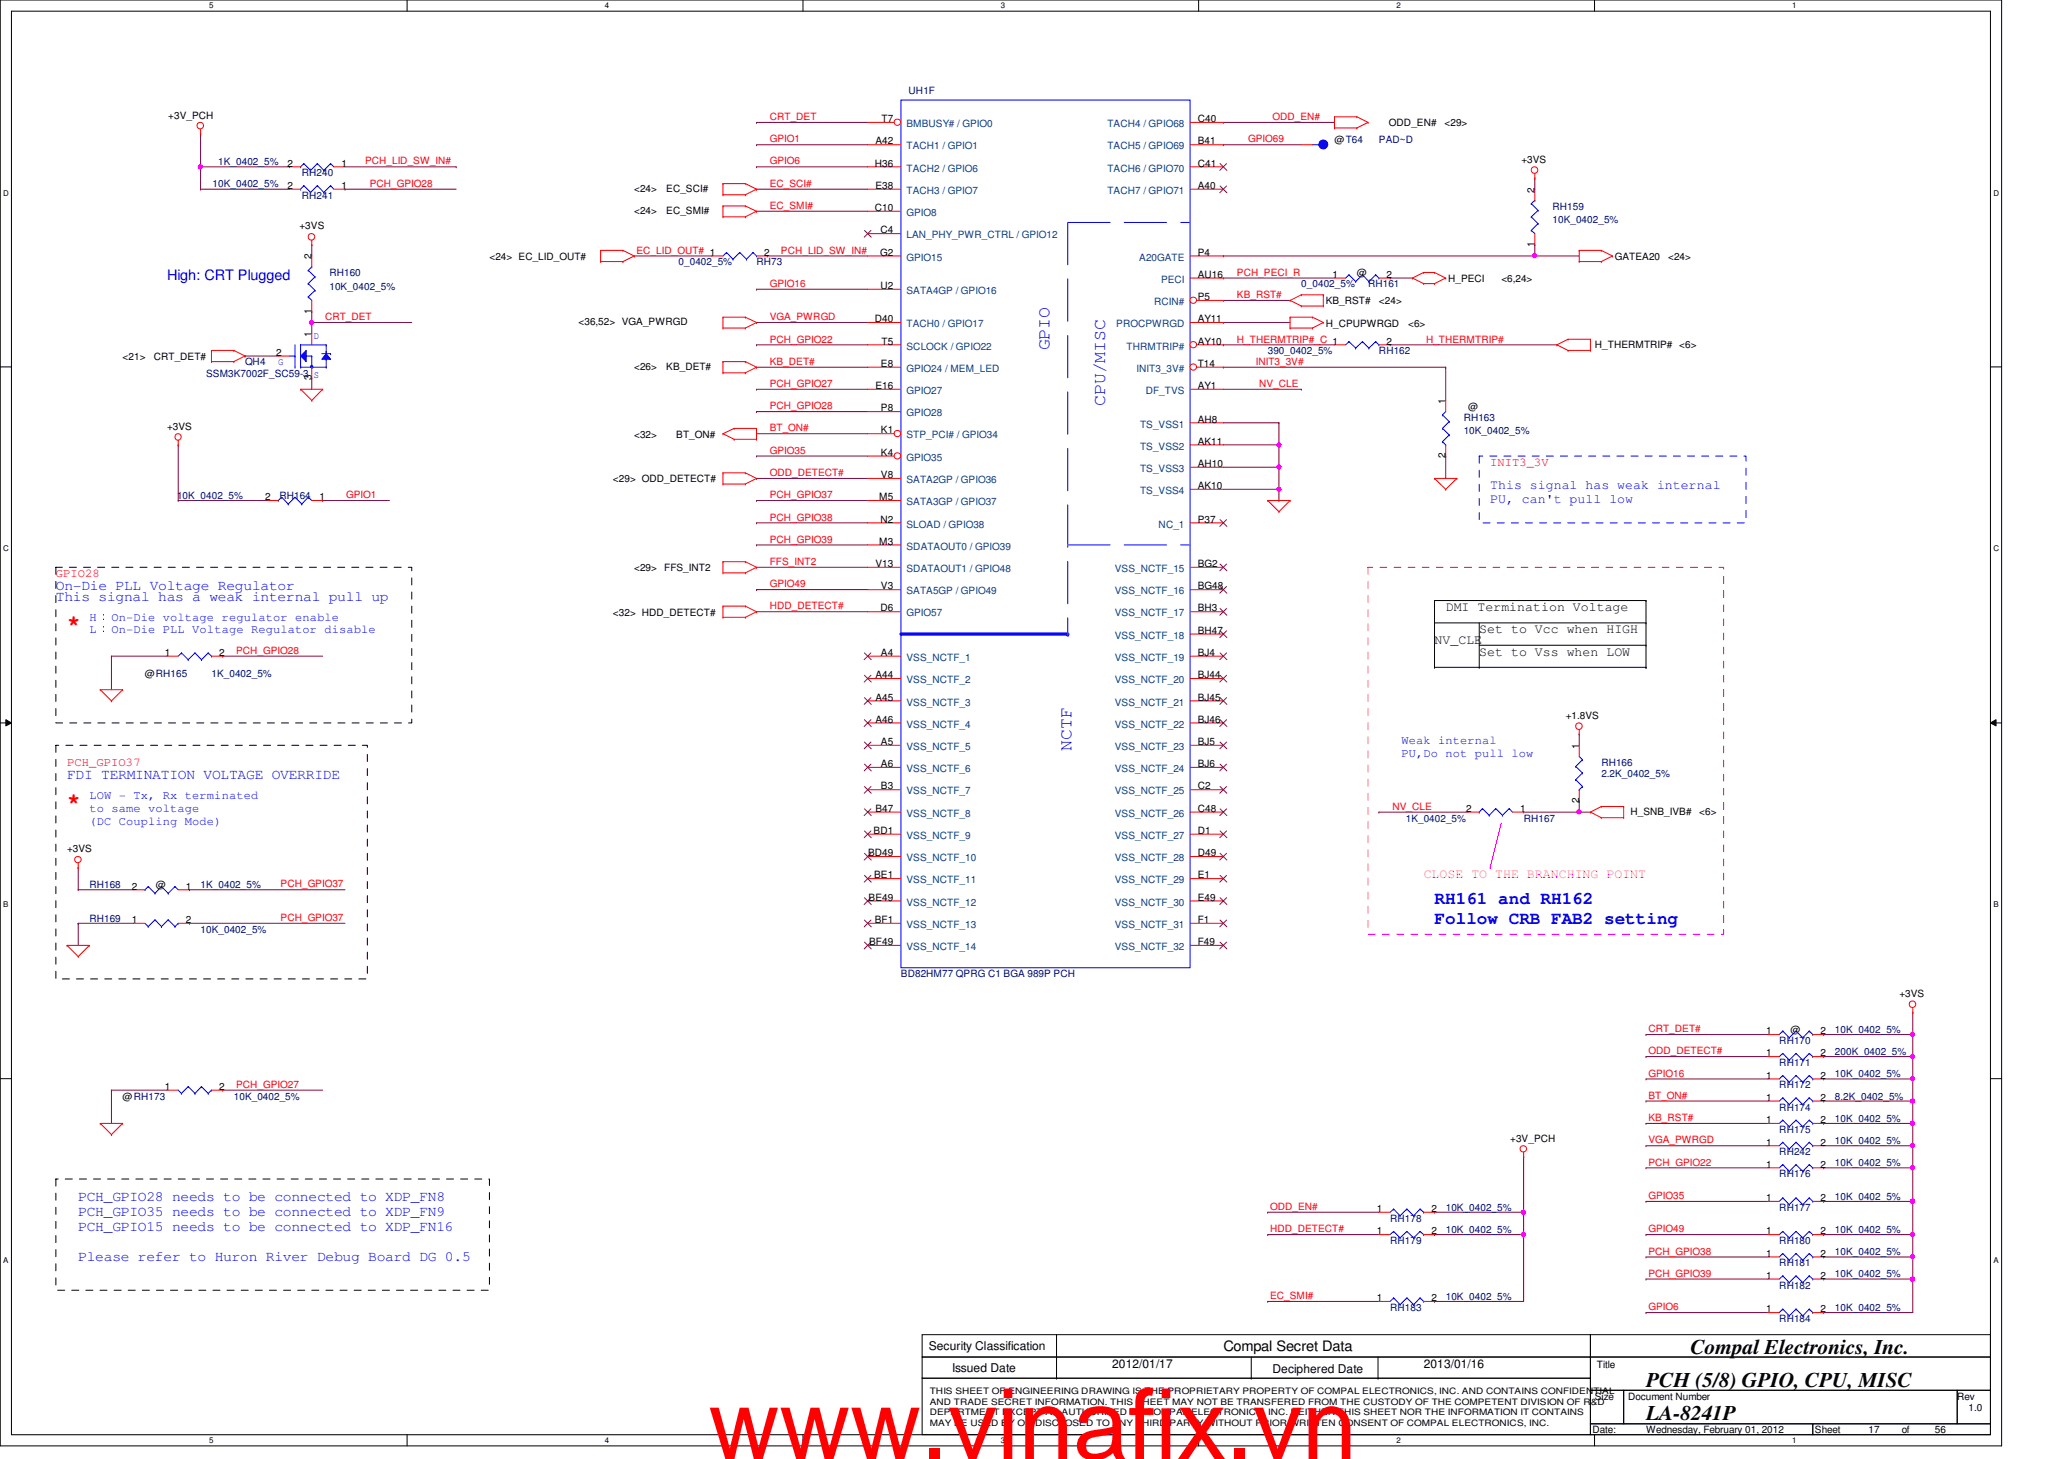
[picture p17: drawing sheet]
<svg xmlns="http://www.w3.org/2000/svg" width="297mm" height="210mm" viewBox="0 0 297 210" stroke-linecap="round" stroke-linejoin="round" font-family="sans-serif">
<defs><g id="words">
<text font-size="14.1" fill="#f00" x="102" y="209.9">www.vinafix.vn</text>
<g font-size="3.2" fill="#f00">
<text x="9.6" y="90.6">*</text>
<text x="9.6" y="116.2">*</text>
</g>
<g font-size="3">
<text x="243.3" y="194.7">Compal Electronics, Inc.</text>
<text x="236.9" y="199.6">PCH (5/8) GPIO, CPU, MISC</text>
<text x="236.9" y="204.3">LA-8241P</text>
</g>
<g font-size="2.5" fill="#00f">
<text x="151" y="50.4" transform="rotate(-90 151 50.4)">GPIO</text>
<text x="159" y="58.4" transform="rotate(-90 159 58.4)">CPU/MISC</text>
<text x="154.2" y="108" transform="rotate(-90 154.2 108)">NCTF</text>
<text x="206.5" y="130.1">RH161 and RH162</text>
<text x="206.5" y="132.9">Follow CRB FAB2 setting</text>
</g>
<g font-size="2.1" fill="#00f">
<text x="24" y="40.3">High: CRT Plugged</text>
<text x="8" y="86.4">This signal has a weak internal pull up</text>
<text x="8" y="84.8">On-Die PLL Voltage Regulator</text>
<text x="9.6" y="112">FDI TERMINATION VOLTAGE OVERRIDE</text>
<text x="11.3" y="172.8">PCH_GPIO28 needs to be connected to XDP_FN8</text>
<text x="11.3" y="175">PCH_GPIO35 needs to be connected to XDP_FN9</text>
<text x="11.3" y="177.2">PCH_GPIO15 needs to be connected to XDP_FN16</text>
<text x="11.3" y="181.5">Please refer to Huron River Debug Board DG 0.5</text>
</g>
<text font-size="2.1" x="176.1" y="194.4">Compal Secret Data</text>
<g font-size="1.9" fill="#00f">
<text x="214.5" y="70.3">This signal has weak internal</text>
<text x="214.5" y="72.3">PU, can't pull low</text>
</g>
<g font-size="1.9">
<text x="208.1" y="87.9">DMI Termination Voltage</text>
<text x="206.5" y="92.7">NV_CLE</text>
<text x="212.9" y="91.1">Set to Vcc when HIGH</text>
<text x="212.9" y="94.3">Set to Vss when LOW</text>
</g>
<text font-size="1.9" fill="#f0f" x="204.9" y="126.3">CLOSE TO THE BRANCHING POINT</text>
<g font-size="1.7" fill="#f00">
<text x="214.5" y="67">INIT3_3V</text>
<text x="8" y="83">GPIO28</text>
<text x="9.6" y="110.2">PCH_GPIO37</text>
</g>
<g font-size="1.7" fill="#00f">
<text x="12.9" y="89.4">H：On-Die voltage regulator enable</text>
<text x="12.9" y="91">L：On-Die PLL Voltage Regulator disable</text>
<text x="201.7" y="107">Weak internal</text>
<text x="201.7" y="108.9">PU,Do not pull low</text>
<text x="12.9" y="115">LOW - Tx, Rx terminated</text>
<text x="12.9" y="116.9">to same voltage</text>
<text x="12.9" y="118.7">(DC Coupling Mode)</text>
</g>
<g font-size="1.7">
<text x="133.7" y="194.3">Security Classification</text>
<text x="137" y="197.3">Issued Date</text>
<text x="160.1" y="196.8">2012/01/17</text>
<text x="183.1" y="197.5">Deciphered Date</text>
<text x="204.9" y="196.8">2013/01/16</text>
</g>
<g font-size="1.4">
<text x="24.2" y="17.1">+3V_PCH</text>
<text x="126.9" y="17.6">T7</text>
<text x="172.4" y="17.6">C40</text>
<text x="41.4" y="24">2</text>
<text x="49.1" y="24">1</text>
<text x="125.9" y="24">H36</text>
<text x="126" y="20.8">A42</text>
<text x="172.4" y="24">C41</text>
<text x="172.4" y="20.8">B41</text>
<text x="192.1" y="20.6">@T64</text>
<text x="199.9" y="18.2">ODD_EN#</text>
<text x="207.9" y="18.2">&lt;29&gt;</text>
<text x="218.9" y="23.5">+3VS</text>
<text x="41.4" y="27.2">2</text>
<text x="49.1" y="27.2">1</text>
<text x="91.3" y="27.6">&lt;24&gt;</text>
<text x="95.9" y="27.6">EC_SCI#</text>
<text x="126" y="27.2">E38</text>
<text x="172.4" y="27.2">A40</text>
<text x="220.8" y="27.7" transform="rotate(-90 220.8 27.7)">2</text>
<text x="43.1" y="32.9">+3VS</text>
<text x="91.3" y="30.8">&lt;24&gt;</text>
<text x="95.9" y="30.8">EC_SMI#</text>
<text x="125.9" y="30.4">C10</text>
<text x="126.7" y="33.6">C4</text>
<text x="220.8" y="35.5" transform="rotate(-90 220.8 35.5)">1</text>
<text x="44.8" y="37.3" transform="rotate(-90 44.8 37.3)">2</text>
<text x="70.4" y="37.4">&lt;24&gt; EC_LID_OUT#</text>
<text x="110" y="36.8">2</text>
<text x="126.7" y="36.8">G2</text>
<text x="126.7" y="41.6">U2</text>
<text x="172.4" y="36.8">P4</text>
<text x="172.4" y="40">AU16</text>
<text x="191.8" y="40">1</text>
<text x="195.3" y="39.8">@</text>
<text x="199.6" y="40">2</text>
<text x="208.4" y="40.6">H_PECI</text>
<text x="216.1" y="40.6">&lt;6,24&gt;</text>
<text x="232.4" y="37.4">GATEA20</text>
<text x="240.1" y="37.4">&lt;24&gt;</text>
<text x="44.8" y="45.1" transform="rotate(-90 44.8 45.1)">1</text>
<text x="83.3" y="46.8">&lt;36,52&gt; VGA_PWRGD</text>
<text x="125.9" y="46.4">D40</text>
<text x="172.4" y="46.4">AY11</text>
<text x="172.4" y="43.2">P5</text>
<text x="190.8" y="47">H_CPUPWRGD</text>
<text x="190.8" y="43.8">KB_RST#</text>
<text x="198.5" y="43.8">&lt;24&gt;</text>
<text x="202.6" y="47">&lt;6&gt;</text>
<text x="17.6" y="51.8">&lt;21&gt;</text>
<text x="22.1" y="51.8">CRT_DET#</text>
<text x="39.7" y="51.2">2</text>
<text x="44.8" y="48.5" transform="rotate(-90 44.8 48.5)">1</text>
<text x="91.3" y="53.2">&lt;26&gt;</text>
<text x="95.9" y="53.2">KB_DET#</text>
<text x="126.8" y="52.8">E8</text>
<text x="126.9" y="49.6">T5</text>
<text x="172.4" y="49.6">AY10</text>
<text x="172.4" y="52.8">T14</text>
<text x="199.6" y="49.6">2</text>
<text x="229.5" y="50">H_THERMTRIP# &lt;6&gt;</text>
<text x="44.8" y="54.7" transform="rotate(-90 44.8 54.7)">3</text>
<text x="126" y="56">E16</text>
<text x="126.8" y="59.2">P8</text>
<text x="172.4" y="56">AY1</text>
<text x="208" y="58.1" transform="rotate(-90 208 58.1)">1</text>
<text x="211.3" y="59">@</text>
<text x="24" y="61.8">+3VS</text>
<text x="91.3" y="63">&lt;32&gt;</text>
<text x="97.3" y="63">BT_ON#</text>
<text x="126.8" y="62.4">K1</text>
<text x="126.8" y="65.6">K4</text>
<text x="172.4" y="64">AK11</text>
<text x="172.4" y="60.8">AH8</text>
<text x="208" y="65.9" transform="rotate(-90 208 65.9)">2</text>
<text x="38.1" y="72">2</text>
<text x="46" y="72">1</text>
<text x="88.2" y="69.4">&lt;29&gt; ODD_DETECT#</text>
<text x="126.5" y="72">M5</text>
<text x="126.8" y="68.8">V8</text>
<text x="172.4" y="70.4">AK10</text>
<text x="172.4" y="67.2">AH10</text>
<text x="126.7" y="75.2">N2</text>
<text x="172.4" y="75.2">P37</text>
<text x="91.3" y="82.2">&lt;29&gt;</text>
<text x="95.6" y="82.2">FFS_INT2</text>
<text x="126" y="81.6">V13</text>
<text x="126.5" y="78.4">M3</text>
<text x="172.4" y="81.6">BG2</text>
<text x="88.2" y="88.6">&lt;32&gt; HDD_DETECT#</text>
<text x="126.7" y="88">D6</text>
<text x="126.8" y="84.8">V3</text>
<text x="172.4" y="88">BH3</text>
<text x="172.4" y="84.8">BG48</text>
<text x="23.7" y="94.4">1</text>
<text x="31.5" y="94.4">2</text>
<text x="126.8" y="94.4">A4</text>
<text x="172.4" y="91.2">BH47</text>
<text x="172.4" y="94.4">BJ4</text>
<text x="20.9" y="97.4">@RH165</text>
<text x="126" y="97.6">A44</text>
<text x="126" y="100.8">A45</text>
<text x="172.4" y="97.6">BJ44</text>
<text x="172.4" y="100.8">BJ45</text>
<text x="126" y="104">A46</text>
<text x="126.8" y="107.2">A5</text>
<text x="172.4" y="104">BJ46</text>
<text x="172.4" y="107.2">BJ5</text>
<text x="225.3" y="103.5">+1.8VS</text>
<text x="227.2" y="107.7" transform="rotate(-90 227.2 107.7)">1</text>
<text x="126.8" y="110.4">A6</text>
<text x="126.8" y="113.6">B3</text>
<text x="172.4" y="110.4">BJ6</text>
<text x="172.4" y="113.6">C2</text>
<text x="125.7" y="120">BD1</text>
<text x="126" y="116.8">B47</text>
<text x="172.4" y="116.8">C48</text>
<text x="172.4" y="120">D1</text>
<text x="211" y="116.8">2</text>
<text x="218.8" y="116.8">1</text>
<text x="227.2" y="115.5" transform="rotate(-90 227.2 115.5)">2</text>
<text x="234.7" y="117.2">H_SNB_IVB#</text>
<text x="244.6" y="117.2">&lt;6&gt;</text>
<text x="9.6" y="122.6">+3VS</text>
<text x="124.9" y="123.2">BD49</text>
<text x="172.4" y="123.2">D49</text>
<text x="19" y="128">2</text>
<text x="22.4" y="127.8">@</text>
<text x="26.8" y="128">1</text>
<text x="125" y="129.6">BE49</text>
<text x="125.8" y="126.4">BE1</text>
<text x="172.4" y="126.4">E1</text>
<text x="172.4" y="129.6">E49</text>
<text x="19" y="132.8">1</text>
<text x="26.8" y="132.8">2</text>
<text x="125.1" y="136">BF49</text>
<text x="125.9" y="132.8">BF1</text>
<text x="172.4" y="136">F49</text>
<text x="172.4" y="132.8">F1</text>
<text x="273.3" y="143.5">+3VS</text>
<text x="254.2" y="148.8">1</text>
<text x="257.7" y="148.6">@</text>
<text x="262" y="148.8">2</text>
<text x="254.2" y="155.2">1</text>
<text x="254.2" y="152">1</text>
<text x="262" y="155.2">2</text>
<text x="262" y="152">2</text>
<text x="17.6" y="158.2">@RH173</text>
<text x="23.7" y="156.8">1</text>
<text x="31.5" y="156.8">2</text>
<text x="254.2" y="161.6">1</text>
<text x="254.2" y="158.4">1</text>
<text x="262" y="161.6">2</text>
<text x="262" y="158.4">2</text>
<text x="217.3" y="164.3">+3V_PCH</text>
<text x="254.2" y="168">1</text>
<text x="254.2" y="164.8">1</text>
<text x="262" y="168">2</text>
<text x="262" y="164.8">2</text>
<text x="254.2" y="172.8">1</text>
<text x="262" y="172.8">2</text>
<text x="198.2" y="174.4">1</text>
<text x="198.2" y="177.6">1</text>
<text x="206" y="174.4">2</text>
<text x="206" y="177.6">2</text>
<text x="254.2" y="177.6">1</text>
<text x="262" y="177.6">2</text>
<text x="254.2" y="180.8">1</text>
<text x="254.2" y="184">1</text>
<text x="262" y="180.8">2</text>
<text x="262" y="184">2</text>
<text x="198.2" y="187.2">1</text>
<text x="206" y="187.2">2</text>
<text x="254.2" y="188.8">1</text>
<text x="262" y="188.8">2</text>
<text x="229.8" y="196.8">Title</text>
<text x="229.5" y="201.4">Size</text>
<text x="234.3" y="201.4">Document Number</text>
<text x="281.7" y="201.4">Rev</text>
<text x="283.3" y="203">1.0</text>
<text x="229.2" y="206.2">Date:</text>
<text x="236.9" y="206.2">Wednesday, February 01, 2012</text>
<text x="261.2" y="206.2">Sheet</text>
<text x="268.9" y="206.2">17</text>
<text x="273.7" y="206.2">of</text>
<text x="278.5" y="206.2">56</text>
</g>
<g font-size="1.4" fill="#f00">
<text x="110.8" y="17.3">CRT_DET</text>
<text x="183.1" y="17.3">ODD_EN#</text>
<text x="52.5" y="23.7">PCH_LID_SW_IN#</text>
<text x="110.8" y="20.5">GPIO1</text>
<text x="110.8" y="23.7">GPIO6</text>
<text x="179.6" y="20.5">GPIO69</text>
<text x="53.2" y="26.9">PCH_GPIO28</text>
<text x="110.8" y="26.9">EC_SCI#</text>
<text x="110.8" y="30.1">EC_SMI#</text>
<text x="91.6" y="36.5">EC_LID_OUT# 1</text>
<text x="110.8" y="41.3">GPIO16</text>
<text x="112.4" y="36.5">PCH_LID_SW_IN#</text>
<text x="178" y="39.7">PCH_PECI_R</text>
<text x="46.8" y="46.1">CRT_DET</text>
<text x="110.8" y="46.1">VGA_PWRGD</text>
<text x="178" y="42.9">KB_RST#</text>
<text x="110.8" y="49.3">PCH_GPIO22</text>
<text x="110.8" y="52.5">KB_DET#</text>
<text x="178" y="49.3">H_THERMTRIP#_C 1</text>
<text x="180.7" y="52.5">INIT3_3V#</text>
<text x="205.2" y="49.3">H_THERMTRIP#</text>
<text x="110.8" y="58.9">PCH_GPIO28</text>
<text x="110.8" y="55.7">PCH_GPIO27</text>
<text x="181.2" y="55.7">NV_CLE</text>
<text x="110.8" y="65.3">GPIO35</text>
<text x="110.8" y="62.1">BT_ON#</text>
<text x="49.8" y="71.7">GPIO1</text>
<text x="110.8" y="71.7">PCH_GPIO37</text>
<text x="110.8" y="68.5">ODD_DETECT#</text>
<text x="110.8" y="74.9">PCH_GPIO38</text>
<text x="110.8" y="81.3">FFS_INT2</text>
<text x="110.8" y="78.1">PCH_GPIO39</text>
<text x="110.8" y="87.7">HDD_DETECT#</text>
<text x="110.8" y="84.5">GPIO49</text>
<text x="34" y="94.1">PCH_GPIO28</text>
<text x="200.4" y="116.5">NV_CLE</text>
<text x="40.4" y="127.7">PCH_GPIO37</text>
<text x="40.4" y="132.5">PCH_GPIO37</text>
<text x="237.2" y="148.5">CRT_DET#</text>
<text x="237.2" y="151.7">ODD_DETECT#</text>
<text x="237.2" y="154.9">GPIO16</text>
<text x="34" y="156.5">PCH_GPIO27</text>
<text x="237.2" y="158.1">BT_ON#</text>
<text x="237.2" y="161.3">KB_RST#</text>
<text x="237.2" y="167.7">PCH_GPIO22</text>
<text x="237.2" y="164.5">VGA_PWRGD</text>
<text x="237.2" y="172.5">GPIO35</text>
<text x="182.8" y="177.3">HDD_DETECT#</text>
<text x="182.8" y="174.1">ODD_EN#</text>
<text x="237.2" y="177.3">GPIO49</text>
<text x="237.2" y="180.5">PCH_GPIO38</text>
<text x="237.2" y="183.7">PCH_GPIO39</text>
<text x="182.8" y="186.9">EC_SMI#</text>
<text x="237.2" y="188.5">GPIO6</text>
</g>
<g font-size="1.4" fill="#000080">
<text x="130.8" y="13.5">UH1F</text>
<text x="31.4" y="23.7">1K_0402_5%</text>
<text x="198.5" y="20.6">PAD~D</text>
<text x="30.6" y="27">10K_0402_5%</text>
<text x="43.4" y="28.6">RH241</text>
<text x="43.4" y="25.4">RH240</text>
<text x="223.4" y="30.2">RH159</text>
<text x="223.4" y="32.1">10K_0402_5%</text>
<text x="47.4" y="39.8">RH160</text>
<text x="47.4" y="41.7">10K_0402_5%</text>
<text x="97.7" y="38.2">0_0402_5%</text>
<text x="108.9" y="38.2">RH73</text>
<text x="187.3" y="41.4">0_0402_5%</text>
<text x="196.9" y="41.4">RH161</text>
<text x="35.3" y="52.6">QH4</text>
<text x="182.5" y="51">390_0402_5%</text>
<text x="198.5" y="51">RH162</text>
<text x="29.7" y="54.2">SSM3K7002F_SC59-3 S</text>
<text x="210.6" y="60.6">RH163</text>
<text x="210.6" y="62.5">10K_0402_5%</text>
<text x="25.5" y="71.8">10K_0402_5%</text>
<text x="40.2" y="71.8">RH164</text>
<text x="30.4" y="97.4">1K_0402_5%</text>
<text x="230.5" y="110.2">RH166</text>
<text x="230.5" y="111.8">2.2K_0402_5%</text>
<text x="202.3" y="118.2">1K_0402_5%</text>
<text x="219.3" y="118.2">RH167</text>
<text x="12.9" y="127.8">RH168</text>
<text x="28.9" y="127.8">1K_0402_5%</text>
<text x="12.9" y="132.6">RH169</text>
<text x="28.9" y="134.2">10K_0402_5%</text>
<text x="129.7" y="140.6">BD82HM77 QPRG C1 BGA 989P PCH</text>
<text x="264.1" y="148.6">10K_0402_5%</text>
<text x="256.1" y="150.2">RH170</text>
<text x="256.1" y="153.4">RH171</text>
<text x="264.1" y="155">10K_0402_5%</text>
<text x="264.1" y="151.8">200K_0402_5%</text>
<text x="33.7" y="158.2">10K_0402_5%</text>
<text x="256.1" y="156.6">RH172</text>
<text x="256.1" y="159.8">RH174</text>
<text x="264.1" y="161.4">10K_0402_5%</text>
<text x="264.1" y="158.2">8.2K_0402_5%</text>
<text x="256.1" y="166.2">RH242</text>
<text x="256.1" y="163">RH175</text>
<text x="264.1" y="167.8">10K_0402_5%</text>
<text x="264.1" y="164.6">10K_0402_5%</text>
<text x="256.1" y="169.4">RH176</text>
<text x="264.1" y="172.6">10K_0402_5%</text>
<text x="200.1" y="175.8">RH178</text>
<text x="200.1" y="179">RH179</text>
<text x="208.1" y="174.2">10K_0402_5%</text>
<text x="208.1" y="177.4">10K_0402_5%</text>
<text x="256.1" y="174.2">RH177</text>
<text x="256.1" y="179">RH180</text>
<text x="264.1" y="177.4">10K_0402_5%</text>
<text x="256.1" y="182.2">RH181</text>
<text x="256.1" y="185.4">RH182</text>
<text x="264.1" y="180.6">10K_0402_5%</text>
<text x="264.1" y="183.8">10K_0402_5%</text>
<text x="200.1" y="188.6">RH183</text>
<text x="208.1" y="187">10K_0402_5%</text>
<text x="256.1" y="190.2">RH184</text>
<text x="264.1" y="188.6">10K_0402_5%</text>
</g>
<g font-size="1.4" fill="#004080">
<text x="130.5" y="18.3">BMBUSY# / GPIO0</text>
<text x="130.5" y="21.5">TACH1 / GPIO1</text>
<text x="159.4" y="18.3">TACH4 / GPIO68</text>
<text x="159.4" y="21.5">TACH5 / GPIO69</text>
<text x="130.5" y="24.7">TACH2 / GPIO6</text>
<text x="130.5" y="27.9">TACH3 / GPIO7</text>
<text x="159.4" y="24.7">TACH6 / GPIO70</text>
<text x="159.4" y="27.9">TACH7 / GPIO71</text>
<text x="130.5" y="34.3">LAN_PHY_PWR_CTRL / GPIO12</text>
<text x="130.5" y="31.1">GPIO8</text>
<text x="130.5" y="37.5">GPIO15</text>
<text x="164" y="37.5">A20GATE</text>
<text x="167.1" y="40.7">PECI</text>
<text x="130.5" y="47.1">TACH0 / GPIO17</text>
<text x="130.5" y="42.3">SATA4GP / GPIO16</text>
<text x="160.7" y="47.1">PROCPWRGD</text>
<text x="166.1" y="43.9">RCIN#</text>
<text x="130.5" y="53.5">GPIO24 / MEM_LED</text>
<text x="130.5" y="50.3">SCLOCK / GPIO22</text>
<text x="162.1" y="50.3">THRMTRIP#</text>
<text x="163.6" y="53.5">INIT3_3V#</text>
<text x="130.5" y="56.7">GPIO27</text>
<text x="130.5" y="59.9">GPIO28</text>
<text x="164.9" y="56.7">DF_TVS</text>
<text x="130.5" y="63.1">STP_PCI# / GPIO34</text>
<text x="164.1" y="64.7">TS_VSS2</text>
<text x="164.1" y="61.5">TS_VSS1</text>
<text x="130.5" y="69.5">SATA2GP / GPIO36</text>
<text x="130.5" y="66.3">GPIO35</text>
<text x="164.1" y="71.1">TS_VSS4</text>
<text x="164.1" y="67.9">TS_VSS3</text>
<text x="130.5" y="72.7">SATA3GP / GPIO37</text>
<text x="130.5" y="75.9">SLOAD / GPIO38</text>
<text x="166.7" y="75.9">NC_1</text>
<text x="130.5" y="79.1">SDATAOUT0 / GPIO39</text>
<text x="130.5" y="82.3">SDATAOUT1 / GPIO48</text>
<text x="160.4" y="82.3">VSS_NCTF_15</text>
<text x="130.5" y="88.7">GPIO57</text>
<text x="130.5" y="85.5">SATA5GP / GPIO49</text>
<text x="160.4" y="88.7">VSS_NCTF_17</text>
<text x="160.4" y="85.5">VSS_NCTF_16</text>
<text x="130.5" y="95.1">VSS_NCTF_1</text>
<text x="160.4" y="91.9">VSS_NCTF_18</text>
<text x="160.4" y="95.1">VSS_NCTF_19</text>
<text x="130.5" y="98.3">VSS_NCTF_2</text>
<text x="130.5" y="101.5">VSS_NCTF_3</text>
<text x="160.4" y="98.3">VSS_NCTF_20</text>
<text x="160.4" y="101.5">VSS_NCTF_21</text>
<text x="130.5" y="104.7">VSS_NCTF_4</text>
<text x="130.5" y="107.9">VSS_NCTF_5</text>
<text x="160.4" y="104.7">VSS_NCTF_22</text>
<text x="160.4" y="107.9">VSS_NCTF_23</text>
<text x="130.5" y="111.1">VSS_NCTF_6</text>
<text x="160.4" y="111.1">VSS_NCTF_24</text>
<text x="130.5" y="114.3">VSS_NCTF_7</text>
<text x="130.5" y="117.5">VSS_NCTF_8</text>
<text x="160.4" y="114.3">VSS_NCTF_25</text>
<text x="160.4" y="117.5">VSS_NCTF_26</text>
<text x="130.5" y="120.7">VSS_NCTF_9</text>
<text x="130.5" y="123.9">VSS_NCTF_10</text>
<text x="160.4" y="120.7">VSS_NCTF_27</text>
<text x="160.4" y="123.9">VSS_NCTF_28</text>
<text x="130.5" y="127.1">VSS_NCTF_11</text>
<text x="130.5" y="130.3">VSS_NCTF_12</text>
<text x="160.4" y="127.1">VSS_NCTF_29</text>
<text x="160.4" y="130.3">VSS_NCTF_30</text>
<text x="130.5" y="133.5">VSS_NCTF_13</text>
<text x="130.5" y="136.7">VSS_NCTF_14</text>
<text x="160.4" y="136.7">VSS_NCTF_32</text>
<text x="160.4" y="133.5">VSS_NCTF_31</text>
</g>
<g font-size="1.4" fill="#00f">
<text x="40" y="52.6">G</text>
<text x="45.2" y="48.7">D</text>
</g>
<g font-size="1.3">
<text x="133.8" y="200.6">THIS SHEET OF ENGINEERING DRAWING IS THE PROPRIETARY PROPERTY OF COMPAL ELECTRONICS, INC. AND CONTAINS CONFIDENTIAL</text>
<text x="133.8" y="202.1">AND TRADE SECRET INFORMATION. THIS SHEET MAY NOT BE TRANSFERED FROM THE CUSTODY OF THE COMPETENT DIVISION OF R&amp;D</text>
<text x="133.8" y="203.6">DEPARTMENT EXCEPT AS AUTHORIZED BY COMPAL ELECTRONICS, INC. NEITHER THIS SHEET NOR THE INFORMATION IT CONTAINS</text>
<text x="133.8" y="205.1">MAY BE USED BY OR DISCLOSED TO ANY THIRD PARTY WITHOUT PRIOR WRITTEN CONSENT OF COMPAL ELECTRONICS, INC.</text>
</g>
<g font-size="1.1">
<text x="30.1" y="1.1">5</text>
<text x="87" y="1.1">4</text>
<text x="144" y="1.1">3</text>
<text x="201" y="1.1">2</text>
<text x="257.9" y="1.1">1</text>
<text x=".5" y="28.2">D</text>
<text x="286.9" y="28.2">D</text>
<text x=".5" y="79.3">C</text>
<text x="286.9" y="79.3">C</text>
<text x=".5" y="130.6">B</text>
<text x="286.9" y="130.6">B</text>
<text x=".5" y="181.7">A</text>
<text x="286.9" y="181.7">A</text>
<text x="30.1" y="207.6">5</text>
<text x="87" y="207.6">4</text>
<text x="144" y="207.6">3</text>
<text x="201" y="207.6">2</text>
<text x="257.9" y="207.6">1</text>
</g>
</g></defs>
<path d="M0 0h288.1v208h-288.1zM1.6 1.6h284.9v204.8h-284.9z" fill="none" stroke="#000" stroke-width=".14"/>
<g fill="#fff">
<path d="M30.1 .2h.6v1.2h-.6z"/>
<path d="M30.1 206.6h.6v1.2h-.6z"/>
</g>
<path d="M58.6 0v1.6M58.6 206.4v1.6" fill="none" stroke="#000" stroke-width=".14"/>
<g fill="#fff">
<path d="M87 .2h.6v1.2h-.6z"/>
<path d="M87 206.6h.6v1.2h-.6z"/>
</g>
<path d="M115.6 0v1.6M115.6 206.4v1.6" fill="none" stroke="#000" stroke-width=".14"/>
<g fill="#fff">
<path d="M144 .2h.6v1.2h-.6z"/>
<path d="M144 206.6h.6v1.2h-.6z"/>
</g>
<path d="M172.5 0v1.6M172.5 206.4v1.6" fill="none" stroke="#000" stroke-width=".14"/>
<g fill="#fff">
<path d="M200.9 .2h.6v1.2h-.6z"/>
<path d="M200.9 206.6h.6v1.2h-.6z"/>
</g>
<path d="M229.5 0v1.6M229.5 206.4v1.6" fill="none" stroke="#000" stroke-width=".14"/>
<g fill="#fff">
<path d="M257.9 .2h.6v1.2h-.6z"/>
<path d="M257.9 206.6h.6v1.2h-.6z"/>
<path d="M.5 27.2h.7v1.2h-.7z"/>
<path d="M286.9 27.2h.7v1.2h-.7z"/>
<path d="M.5 78.4h.7v1.1h-.7z"/>
<path d="M286.9 78.4h.7v1.1h-.7z"/>
</g>
<path d="M0 52.8h1.6M286.5 52.8h1.6" fill="none" stroke="#000" stroke-width=".14"/>
<g fill="#fff">
<path d="M.5 129.6h.7v1.2h-.7z"/>
<path d="M286.9 129.6h.7v1.2h-.7z"/>
</g>
<path d="M0 104h1.6M.8 103.5l.8 .5-.8 .4zM286.5 104l.8-.5v.9zM286.5 104h1.6" fill="none" stroke="#000" stroke-width=".14"/>
<path d="M.8 103.5l.8 .5-.8 .4zM286.5 104l.8-.5v.9z" fill="#000"/>
<g fill="#fff">
<path d="M.5 180.8h.7v1.1h-.7z"/>
<path d="M286.9 180.8h.7v1.1h-.7z"/>
</g>
<path d="M0 155.2h1.6M286.5 155.2h1.6" fill="none" stroke="#000" stroke-width=".14"/>
<path d="M220.9 36.8h.1M220.9 36.8h6.4M219.3 166.4h.1M219.3 166.4v8" fill="none" stroke="#800040" stroke-width=".14"/>
<circle cx="220.8" cy="36.8" r=".3" fill="#f0f"/>
<circle cx="220.8" cy="36.8" r=".3" fill="none" stroke="#f0f" stroke-width=".14"/>
<path d="M220.9 35.2h.1M220.9 25.6h.1M220.9 25.6v1.6M220.9 35.2v1.6M176.1 49.6h16M176.1 49.6h.1M236.9 148.8h.1M236.9 148.8h17.6M262.5 148.8h.1M275.3 145.6h.1M275.3 145.6v3.2h-12.8" fill="none" stroke="#800040" stroke-width=".14"/>
<circle cx="275.2" cy="148.8" r=".3" fill="#f0f"/>
<circle cx="275.2" cy="148.8" r=".3" fill="none" stroke="#f0f" stroke-width=".14"/>
<g fill="none" stroke="#800040" stroke-width=".14">
<path d="M108.9 17.6h.1M108.9 17.6h16M44.9 46.4h.1M44.9 46.4v1.6M108.9 59.2h.1M108.9 46.4h.1M108.9 59.2h16M108.9 46.4h16M176.1 46.4h9.6M176.1 43.2h9.6M176.1 40h16M176.1 52.8h32"/>
<path d="M176.1 40h.1M176.1 46.4h.1M176.1 43.2h.1M176.1 52.8h.1M200.1 40h.1M200.1 40h3.2M25.6 72h.1M25.6 64h.1M25.6 64v8M25.6 72h12.8M46.4 72h.1M46.4 72h9.6"/>
<path d="M108.9 72h.1M108.9 72h16M11.3 124.8h.1M11.3 132.8h.1M11.3 128h.1M11.3 124.8v3.2M11.3 132.8v3.2M11.3 128h8M11.3 132.8h8M27.3 128h.1M27.3 132.8h.1M27.3 128h22.4"/>
<path d="M27.3 132.8h22.4M236.9 158.4h.1M236.9 158.4h17.6M262.5 158.4h.1M262.5 158.4h12.8"/>
</g>
<circle cx="44.8" cy="46.4" r=".3" fill="#f0f"/>
<circle cx="44.8" cy="46.4" r=".3" fill="none" stroke="#f0f" stroke-width=".14"/>
<g fill="none" stroke="#800040" stroke-width=".14">
<path d="M44.9 35.2h.1M44.9 35.2v1.6M35.3 51.2h.1M35.3 51.2h4.7M44.9 46.4h.1M44.9 54.4h.1M44.9 54.4v1.6M44.9 46.4h14.4M108.9 56h.1M108.9 56h16M108.9 65.6h.1M108.9 65.6h16"/>
<path d="M16 94.4h.1M16 94.4v4.8M16 94.4h8M32 94.4h14.4M32 94.4h.1M16 156.8h.1M16 156.8v4.8M16 156.8h8M32 156.8h14.4M32 156.8h.1M182.4 177.6h.1M182.4 177.6h16"/>
<path d="M206.4 177.6h.1M219.3 174.4h.1M219.3 174.4v3.2h-12.9"/>
</g>
<circle cx="219.2" cy="174.4" r=".3" fill="#f0f"/>
<circle cx="219.2" cy="174.4" r=".3" fill="none" stroke="#f0f" stroke-width=".14"/>
<g fill="none" stroke="#800040" stroke-width=".14">
<path d="M108.9 49.6h.1M108.9 49.6h16M236.9 152h.1M236.9 152h17.6M262.5 152h.1M275.3 158.4h.1M275.3 148.8h.1M275.3 158.4v3.2h-12.8M275.3 148.8v3.2h-12.8M182.4 174.4h.1M182.4 174.4h16M206.4 174.4h.1"/>
<path d="M206.4 174.4h12.9M236.9 161.6h.1M236.9 168h.1M236.9 161.6h17.6M236.9 168h17.6M262.5 161.6h.1M262.5 168h.1M275.3 164.8h.1M275.3 164.8v3.2h-12.8"/>
</g>
<circle cx="275.2" cy="168" r=".3" fill="#f0f"/>
<circle cx="275.2" cy="168" r=".3" fill="none" stroke="#f0f" stroke-width=".14"/>
<g fill="none" stroke="#800040" stroke-width=".14">
<path d="M108.9 30.4h.1M108.9 30.4h16M176.1 56h11.2M187.3 56h.1M200.1 49.6h.1M200.1 49.6h24M208.1 52.8h.1M208.1 52.8v4.8M176.1 70.4h8M184.1 70.4h.1M208.1 65.6h.1M208.1 65.6v3.2"/>
<path d="M182.4 187.2h.1M182.4 187.2h16M206.4 187.2h.1M206.4 187.2h12.9"/>
</g>
<circle cx="184.1" cy="70.4" r=".3" fill="#f0f"/>
<circle cx="184.1" cy="70.4" r=".3" fill="none" stroke="#f0f" stroke-width=".14"/>
<path d="M176.1 67.2h8M176.1 64h8M184.1 72h.1M184.1 67.2h.1M184.1 70.4h.1M184.1 64h.1M184.1 64v8" fill="none" stroke="#800040" stroke-width=".14"/>
<circle cx="184.1" cy="64" r=".3" fill="#f0f"/>
<circle cx="184.1" cy="64" r=".3" fill="none" stroke="#f0f" stroke-width=".14"/>
<circle cx="184.1" cy="67.2" r=".3" fill="#f0f"/>
<circle cx="184.1" cy="67.2" r=".3" fill="none" stroke="#f0f" stroke-width=".14"/>
<path d="M108.9 27.2h.1M108.9 27.2h16M176.1 20.8h11.2M176.1 20.8h.1M108.9 68.8h.1M108.9 68.8h16M176.1 60.8h8M184.1 60.8h.1M184.1 64h.1M184.1 60.8v3.2M219.3 177.6h.1M219.3 177.6v9.6" fill="none" stroke="#800040" stroke-width=".14"/>
<circle cx="219.2" cy="177.6" r=".31" fill="#f0f"/>
<circle cx="219.2" cy="177.6" r=".31" fill="none" stroke="#f0f" stroke-width=".14"/>
<path d="M275.3 155.2h.1M275.3 155.2v3.2" fill="none" stroke="#800040" stroke-width=".14"/>
<circle cx="275.2" cy="158.4" r=".3" fill="#f0f"/>
<circle cx="275.2" cy="158.4" r=".3" fill="none" stroke="#f0f" stroke-width=".14"/>
<circle cx="275.2" cy="155.2" r=".3" fill="#f0f"/>
<circle cx="275.2" cy="155.2" r=".3" fill="none" stroke="#f0f" stroke-width=".14"/>
<path d="M176.1 36.8h44.8M176.1 36.8h.1M108.9 81.6h.1M108.9 81.6h16M275.3 184h.1M275.3 184v4.8" fill="none" stroke="#800040" stroke-width=".14"/>
<circle cx="275.2" cy="184" r=".3" fill="#f0f"/>
<circle cx="275.2" cy="184" r=".3" fill="none" stroke="#f0f" stroke-width=".14"/>
<path d="M198.4 116.8h.1M198.4 116.8h12.9M227.3 115.2h.1M227.3 116.8h.1M227.3 115.2v1.6M227.3 116.8h1.6" fill="none" stroke="#800040" stroke-width=".14"/>
<circle cx="227.2" cy="116.8" r=".3" fill="#f0f"/>
<circle cx="227.2" cy="116.8" r=".3" fill="none" stroke="#f0f" stroke-width=".14"/>
<g fill="none" stroke="#800040" stroke-width=".14">
<path d="M108.9 88h.1M108.9 84.8h.1M108.9 88h16M108.9 84.8h16M219.3 116.8h.1M219.3 116.8h8M227.3 105.6h.1M227.3 105.6v1.6M236.9 172.8h.1M236.9 177.6h.1M236.9 172.8h17.6M236.9 177.6h17.6"/>
<path d="M262.5 172.8h.1M262.5 177.6h.1M262.5 172.8h12.8M275.3 168h.1M275.3 172.8h.1M275.3 168v9.6h-12.8"/>
</g>
<circle cx="275.2" cy="172.8" r=".3" fill="#f0f"/>
<circle cx="275.2" cy="172.8" r=".3" fill="none" stroke="#f0f" stroke-width=".14"/>
<path d="M108.9 20.8h.1M108.9 20.8h16M275.3 177.6h.1M275.3 177.6v3.2h-12.8M262.5 180.8h.1" fill="none" stroke="#800040" stroke-width=".14"/>
<circle cx="275.2" cy="177.6" r=".31" fill="#f0f"/>
<circle cx="275.2" cy="177.6" r=".31" fill="none" stroke="#f0f" stroke-width=".14"/>
<path d="M262.5 184h.1M275.3 180.8h.1M275.3 180.8v3.2h-12.8" fill="none" stroke="#800040" stroke-width=".14"/>
<circle cx="275.2" cy="180.8" r=".3" fill="#f0f"/>
<circle cx="275.2" cy="180.8" r=".3" fill="none" stroke="#f0f" stroke-width=".14"/>
<g fill="none" stroke="#800040" stroke-width=".14">
<path d="M176.1 17.6h16M176.1 17.6h.1M108.9 24h.1M108.9 24h16M108.9 75.2h.1M108.9 78.4h.1M108.9 62.4h.1M108.9 75.2h16M108.9 78.4h16M108.9 62.4h16M262.5 155.2h.1M275.3 152h.1"/>
<path d="M275.3 152v3.2h-12.8M236.9 180.8h.1M236.9 184h.1M236.9 188.8h.1M236.9 180.8h17.6M236.9 184h17.6M236.9 188.8h17.6M262.5 188.8h.1M262.5 188.8h12.8"/>
</g>
<circle cx="275.2" cy="152" r=".3" fill="#f0f"/>
<circle cx="275.2" cy="152" r=".3" fill="none" stroke="#f0f" stroke-width=".14"/>
<path d="M28.9 24h12.8M41.7 24h.1M91.3 36.8h.1M91.3 36.8h11.1M110.4 36.8h.1M110.4 36.8h14.5M44.9 44.8h.1M44.9 44.8v1.6M108.9 41.6h.1M108.9 41.6h16M236.9 155.2h.1M236.9 155.2h17.6" fill="none" stroke="#800040" stroke-width=".14"/>
<circle cx="28.8" cy="24" r=".3" fill="#f0f"/>
<circle cx="28.8" cy="24" r=".3" fill="none" stroke="#f0f" stroke-width=".14"/>
<path d="M28.9 19.2h.1M28.9 19.2v8M28.9 27.2h.1M28.9 24h.1M28.9 27.2h12.8M49.7 27.2h16M49.7 27.2h.1M49.7 24h16M65.7 24h.1M262.5 164.8h12.8M275.3 164.8h.1" fill="none" stroke="#800040" stroke-width=".14"/>
<circle cx="275.2" cy="164.8" r=".3" fill="#f0f"/>
<circle cx="275.2" cy="164.8" r=".3" fill="none" stroke="#f0f" stroke-width=".14"/>
<path d="M275.3 161.6h.1M275.3 161.6v3.2" fill="none" stroke="#800040" stroke-width=".14"/>
<circle cx="275.2" cy="161.6" r=".31" fill="#f0f"/>
<g fill="none" stroke="#f0f" stroke-width=".14">
<path d="M216.1 118.4l-1.7 6.4M214.4 124.8h.1"/>
<circle cx="275.2" cy="161.6" r=".31"/>
</g>
<path d="M108.9 52.8h.1M108.9 52.8h16M236.9 164.8h.1M236.9 164.8h17.6" fill="none" stroke="#800040" stroke-width=".14"/>
<g fill="none" stroke="#f00" stroke-width=".14">
<path d="M28.9 19.2h.1M28.9 18.6v.6M192.1 16.8h.1M192.1 18.4h.1M192.1 16.8v1.6M192.1 18.4h3.2M192.1 16.8h3.2M195.3 16.8h.1M195.3 18.4h.1M195.3 16.8l1.6 .8M196.9 17.6l-1.6 .8M196.9 17.6h.1"/>
<path d="M41.7 27.2h1.6M44.9 35.2h.1M44.9 34.6v.6M48 27.2h1.7M86.4 36h3.3M86.4 36h.1M86.4 37.6h.1M86.4 37.6h3.3M86.4 36v1.6M89.7 36h.1M89.7 37.6h.1M89.7 36l1.6 .8"/>
<path d="M91.3 36.8l-1.6 .8M91.3 36.8h.1M104 31.2h.1M104 29.6h.1M104 26.4h.1M104 28h.1M104 29.6h3.3M104 26.4v1.6M104 29.6v1.6M104 28h3.3M104 31.2h3.3M104 26.4h3.3"/>
<path d="M107.3 26.4l1.6 .8M107.3 29.6h.1M107.3 31.2h.1M107.3 28h.1M107.3 26.4h.1M107.3 29.6l1.6 .8M108.9 30.4h.1M108.9 27.2h.1M108.9 30.4l-1.6 .8M108.9 27.2l-1.6 .8M204.9 39.2l-1.6 .8M204.9 39.2h.1"/>
<path d="M204.9 39.2h1.5M206.4 39.2h.1M206.4 39.2l1.7 .8M220.9 25.6h.1M220.9 25v.6M220.9 27.2v1.6M220.9 33.6v1.6M227.3 37.6h.1M227.3 36h.1M227.3 36h3.1M227.3 36v1.6M227.3 37.6h3.1"/>
<path d="M230.4 36h.1M230.4 37.6h.1M230.4 36l1.7 .8M232.1 36.8h.1M232.1 36.8l-1.7 .8M30.4 50.4h.1M30.4 52h.1M30.4 50.4v1.6M30.4 52h3.2M30.4 50.4h3.2M33.6 50.4h.1M33.6 52h.1"/>
<path d="M33.6 50.4l1.7 .8M35.3 51.2l-1.7 .8M35.3 51.2h.1M43.3 56h.1M43.3 56l1.6 1.6M43.3 56h3.1M44.9 57.6h.1M46.4 56l-1.5 1.6M46.4 56h.1M104 47.2h.1M104 45.6h.1M104 53.6h.1"/>
<path d="M104 52h.1M104 45.6h3.3M104 52h3.3M104 45.6v1.6M104 52v1.6M104 47.2h3.3M104 53.6h3.3M107.3 45.6h.1M107.3 47.2h.1M107.3 52h.1M107.3 53.6h.1M107.3 45.6l1.6 .8"/>
<path d="M107.3 52l1.6 .8M108.9 46.4h.1M108.9 52.8h.1M108.9 46.4l-1.6 .8M108.9 52.8l-1.6 .8M185.7 47.2h.1M185.7 45.6h.1M185.7 43.2h.1M185.7 45.6h3.2M185.7 45.6v1.6M185.7 43.2l1.6 .8M185.7 47.2h3.2"/>
<path d="M187.3 42.4l-1.6 .8M187.3 42.4h.1M187.3 44h.1M187.3 42.4h3.1M187.3 44h3.1M188.9 45.6h.1M188.9 47.2h.1M188.9 45.6l1.5 .8M190.4 46.4h.1M190.4 42.4h.1M190.4 44h.1M190.4 46.4l-1.5 .8"/>
<path d="M190.4 42.4v1.6M192.1 40h1.6M192.1 49.6h1.6M198.4 40h1.7M198.4 49.6h1.7M203.3 40h.1M203.3 40l1.6 .8M204.9 40.8h.1M204.9 40.8h1.5M206.4 40.8h.1M208.1 40h.1M208.1 40l-1.7 .8"/>
<path d="M224.1 49.6h.1M224.1 49.6l1.6 .8M225.7 48.8h.1M225.7 50.4h.1M225.7 48.8l-1.6 .8M225.7 50.4h3.2M225.7 48.8h3.2M228.9 50.4h.1M228.9 48.8h.1M228.9 48.8v1.6M25.6 64h.1M25.6 63.4v.6"/>
<path d="M104 68h.1M104 69.6h.1M104 62.4h.1M104 68v1.6M104 69.6h3.3M104 62.4l1.7 .8M104 68h3.3M105.7 61.6h.1M105.7 63.2h.1M105.7 61.6l-1.7 .8M105.7 63.2h3.2M105.7 61.6h3.2"/>
<path d="M107.3 68l1.6 .8M107.3 69.6h.1M107.3 68h.1M108.9 68.8h.1M108.9 63.2h.1M108.9 61.6h.1M108.9 61.6v1.6M108.9 68.8l-1.6 .8M182.4 72h.1M182.4 72h3.3M182.4 72l1.7 1.6M184.1 73.6h.1"/>
<path d="M185.7 72h.1M185.7 72l-1.6 1.6M206.4 68.8h.1M206.4 68.8h3.3M206.4 68.8l1.7 1.6M208.1 70.4h.1M209.7 68.8h.1M209.7 68.8l-1.6 1.6M14.4 99.2h.1M14.4 99.2h3.2M14.4 99.2l1.6 1.6M17.6 99.2h.1"/>
<path d="M17.6 99.2l-1.6 1.6M104 80.8h.1M104 82.4h.1M104 87.2h.1M104 88.8h.1M104 80.8v1.6M104 87.2v1.6M104 82.4h3.3M104 88.8h3.3M104 80.8h3.3M104 87.2h3.3M107.3 80.8l1.6 .8"/>
<path d="M107.3 87.2l1.6 .8M107.3 82.4h.1M107.3 80.8h.1M107.3 88.8h.1M107.3 87.2h.1M108.9 81.6h.1M108.9 88h.1M108.9 81.6l-1.6 .8M108.9 88l-1.6 .8M16 100.8h.1M227.3 105.6h.1M227.3 105v.6"/>
<path d="M227.3 107.2v1.6M227.3 113.6v1.6M228.9 116.8h.1M228.9 116.8l1.5 .8M230.4 116h.1M230.4 117.6h.1M230.4 116l-1.5 .8M230.4 117.6h3.3M230.4 116h3.3M233.7 117.6h.1M233.7 116h.1M233.7 116v1.6"/>
<path d="M9.6 136h.1M9.6 136l1.7 1.6M9.6 136h3.3M11.3 124.8h.1M11.3 137.6h.1M11.3 124.2v.6M12.9 136l-1.6 1.6M12.9 136h.1M19.3 128h1.6M25.6 128h1.7M24 156.8h1.6M30.4 156.8h1.6"/>
<path d="M254.5 148.8h1.6M254.5 155.2h1.6M260.9 148.8h1.6M260.9 155.2h1.6M275.3 145.6h.1M275.3 145v.6M14.4 161.6h.1M14.4 161.6h3.2M14.4 161.6l1.6 1.6M16 163.2h.1M17.6 161.6h.1M17.6 161.6l-1.6 1.6"/>
<path d="M198.4 174.4h1.7M204.9 174.4h1.5M219.3 166.4h.1M219.3 165.8v.6M254.5 180.8h1.6M260.9 180.8h1.6"/>
<circle cx="28.8" cy="18.1" r=".47"/>
<circle cx="44.8" cy="34.1" r=".47"/>
<circle cx="220.8" cy="24.5" r=".47"/>
<circle cx="25.6" cy="62.9" r=".46"/>
<circle cx="227.2" cy="104.5" r=".47"/>
<circle cx="11.2" cy="123.7" r=".46"/>
<circle cx="275.2" cy="144.5" r=".47"/>
<circle cx="219.2" cy="165.3" r=".46"/>
</g>
<g fill="none" stroke="#000" stroke-width=".14">
<path d="M206.4 96h.1M206.4 96h30.5M206.4 89.6h30.5M212.9 96h.1M212.9 92.8h24M212.9 89.6v6.4M236.9 86.4h-30.5v9.6M236.9 92.8h.1M236.9 86.4h.1M236.9 96h.1M236.9 89.6h.1M236.9 86.4v9.6"/>
<path d="M132.7 192h96.2v3.2h-96.2zM132.7 195.2h96.2v3.1h-96.2zM132.7 198.3h96.2v8.1h-96.2zM152.1 195.2h.1M152.1 198.3h.1M152.1 192v6.3M180.1 198.3h.1M180.1 195.2v3.1M198.3 198.3h.1M198.3 195.2v3.1M228.9 192h57.6v3.2h-57.6zM228.9 195.2h57.6v4.8h-57.6z"/>
<path d="M228.9 200h4.8v4.8h-4.8zM228.9 204.8h32v1.6h-32zM233.7 200h48v4.8h-48zM260.9 204.8h25.6v1.6h-25.6zM281.7 200h4.8v4.8h-4.8z"/>
</g>
<path d="M8 81.6h51.3v22.4h-51.3zM8 107.2h44.9v33.6h-44.9zM8 169.6h62.4v16h-62.4z" fill="none" stroke="#000" stroke-width=".14" stroke-dasharray="1 1 1 1 1 1 1 1"/>
<path d="M212.9 65.6h38.4v9.6h-38.4z" fill="none" stroke="#00f" stroke-width=".14" stroke-dasharray="1 1 1 1 1 1 1 1"/>
<path d="M196.9 81.6h51.2v52.8h-51.2z" fill="none" stroke="#f0f" stroke-width=".14" stroke-dasharray="1 1 1 1 1 1 1 1"/>
<g fill="none" stroke="#00f" stroke-width=".14">
<path d="M43.3 27.2h.1M43.7 26.7h.1M43.7 26.7l-.4 .5M43.7 26.7l1 1M44.7 27.7h.1M45.7 26.7h.1M45.7 26.7l-1 1M45.7 26.7l.9 1M46.6 27.7h.1M47.6 26.7h.1M47.6 26.7l-1 1M47.6 26.7l.4 .5"/>
<path d="M194.1 39.5l-.4 .5M194.1 39.5h.1M194.1 39.5l1 1M196.1 39.5l-1 1M196.1 39.5h.1M196.1 39.5l.9 1M198 39.5l-1 1M198 39.5h.1M198 39.5l.4 .5M220.4 33.1h.1M220.4 31.2h.1M220.4 29.3h.1"/>
<path d="M220.4 33.1l.5 .5M220.4 31.2l.9 1M220.4 29.3l.9 1M220.9 28.8l-.5 .5M220.9 28.8h.1M221.3 32.2l-.9 .9M221.3 30.3l-.9 .9M221.3 32.2h.1M221.3 30.3h.1M194.1 49.1l-.4 .5M194.1 49.1h.1M194.1 49.1l1 1"/>
<path d="M195.1 40.5h.1M195.1 50.1h.1M196.1 49.1l-1 1M196.1 49.1h.1M196.1 49.1l.9 1M197 40.5h.1M197 50.1h.1M198 49.1l-1 1M198 49.1h.1M198 49.1l.4 .5M198.4 40h.1M198.4 49.6h.1"/>
<path d="M226.8 110.3h.1M226.8 112.2h.1M226.8 110.3l.9 .9M226.8 112.2l.9 1M227.3 113.6h.1M227.3 108.8l.4 .5M227.7 109.3h.1M227.7 111.2h.1M227.7 113.2h.1M227.7 109.3l-.9 1M227.7 111.2l-.9 1M227.7 113.2l-.4 .4"/>
<path d="M20.9 128h.1M21.3 127.5h.1M21.3 127.5l-.4 .5M21.3 127.5l1 1M22.3 128.5h.1M23.2 127.5h.1M23.2 127.5l-.9 1M23.2 127.5l1 1M24.2 128.5h.1M25.2 127.5h.1M25.2 127.5l-1 1M25.2 127.5l.4 .5"/>
<path d="M25.6 156.8l.5 .5M26.1 157.3h.1M27.1 156.3l-1 1M27.1 156.3h.1M27.1 156.3l1 1M28.1 157.3h.1M29 156.3l-.9 1M29 156.3h.1M29 156.3l1 1M30 157.3h.1M30.4 156.8l-.4 .5M30.4 156.8h.1"/>
<path d="M256.6 148.3l-.5 .5M256.6 154.7l-.5 .5M256.6 148.3h.1M256.6 154.7h.1M256.6 148.3l.9 1M256.6 154.7l.9 1M257.5 149.3h.1M257.5 155.7h.1M258.5 148.3l-1 1M258.5 154.7l-1 1M258.5 148.3h.1M258.5 154.7h.1"/>
<path d="M258.5 148.3l.9 1M258.5 154.7l.9 1M259.4 149.3h.1M259.4 155.7h.1M260.4 148.3l-1 1M260.4 154.7l-1 1M260.4 148.3h.1M260.4 154.7h.1M260.4 148.3l.5 .5M260.4 154.7l.5 .5M260.9 148.8h.1M260.9 155.2h.1"/>
<path d="M200.6 173.9l-.5 .5M200.6 173.9h.1M200.6 173.9l.9 1M201.5 174.9h.1M202.5 173.9l-1 1M202.5 173.9h.1M202.5 173.9l.9 1M203.4 174.9h.1M204.4 173.9l-1 1M204.4 173.9h.1M204.4 173.9l.5 .5M204.9 174.4h.1"/>
<path d="M256.6 180.3l-.5 .5M256.6 180.3h.1M256.6 180.3l.9 1M257.5 181.3h.1M258.5 180.3l-1 1M258.5 180.3h.1M258.5 180.3l.9 1M259.4 181.3h.1M260.4 180.3l-1 1M260.4 180.3h.1M260.4 180.3l.5 .5M260.9 180.8h.1"/>
</g>
<path d="M129.7 91.2h24" fill="none" stroke="#00f" stroke-width=".47"/>
<circle cx="153.7" cy="91.2" r=".23" fill="#00f"/>
<path d="M129.7 14.4h41.6v124.8h-41.6z" fill="none" stroke="#00f" stroke-width=".14"/>
<path d="M153.7 32v59.2M153.7 32h17.6M171.3 32h.1M153.7 78.4h17.6M171.3 78.4h.1M153.7 91.2h.1" fill="none" stroke="#fff" stroke-width=".14" stroke-dasharray="6.1 2"/>
<path d="M153.7 32v59.2M153.7 32h17.6M171.3 32h.1M153.7 78.4h17.6M171.3 78.4h.1M153.7 91.2h.1" fill="none" stroke="#00f" stroke-width=".14" stroke-dasharray="6.1 2"/>
<g fill="none" stroke="#f00" stroke-width=".14">
<path d="M124.9 33.6h4.8M124.9 24h4.8M124.9 27.2h4.8M124.9 56h4.8M124.9 59.2h4.8M124.9 52.8h4.8M124.9 46.4h4.8M124.9 49.6h4.8M171.3 46.4h4.8M124.9 72h4.8M124.9 75.2h4.8M124.9 78.4h4.8"/>
<path d="M124.9 88h4.8M124.9 94.4h4.8M124.9 97.6h4.8M124.9 84.8h4.8M124.9 81.6h4.8M124.9 100.8h4.8M124.9 104h4.8M124.9 107.2h4.8M124.9 110.4h4.8M124.9 113.6h4.8M124.9 116.8h4.8M124.9 120h4.8"/>
<path d="M124.9 123.2h4.8M124.9 126.4h4.8M124.9 129.6h4.8"/>
</g>
<g fill="none" stroke="#804000" stroke-width=".14">
<path d="M124.4 33.1l1 1M125.3 33.1l-.9 1M124.4 93.9l1 1M124.4 97.2l1 .9M125.3 93.9l-.9 1M125.3 97.2l-.9 .9M124.4 100.4l1 .9M124.4 103.5l1 1M124.4 106.8l1 .9M124.4 109.9l1 1M124.4 113.2l1 .9M124.4 116.4l1 .9"/>
<path d="M124.4 119.5l1 1M125.3 100.4l-.9 .9M125.3 103.5l-.9 1M125.3 106.8l-.9 .9M125.3 109.9l-.9 1M125.3 113.2l-.9 .9M125.3 116.4l-.9 .9M125.3 119.5l-.9 1M124.4 122.8l1 .9M124.4 125.9l1 1M124.4 129.2l1 .9M125.3 122.8l-.9 .9"/>
<path d="M125.3 125.9l-.9 1M125.3 129.2l-.9 .9"/>
</g>
<circle cx="171.7" cy="43.2" r=".46" fill="#fff"/>
<g fill="none" stroke="#f00" stroke-width=".14">
<path d="M171.3 40h4.8M172.2 43.2h3.9"/>
<circle cx="171.7" cy="43.2" r=".46"/>
</g>
<circle cx="171.7" cy="49.6" r=".46" fill="#fff"/>
<g fill="none" stroke="#f00" stroke-width=".14">
<path d="M124.9 30.4h4.8M172.2 49.6h3.9"/>
<circle cx="171.7" cy="49.6" r=".46"/>
</g>
<circle cx="129.2" cy="17.6" r=".46" fill="#fff"/>
<g fill="none" stroke="#f00" stroke-width=".14">
<path d="M124.9 17.6h3.8M124.9 36.8h4.8M124.9 20.8h4.8M124.9 68.8h4.8"/>
<circle cx="129.2" cy="17.6" r=".46"/>
</g>
<circle cx="171.7" cy="52.8" r=".46" fill="#fff"/>
<g fill="none" stroke="#f00" stroke-width=".14">
<path d="M172.2 52.8h3.9"/>
<circle cx="171.7" cy="52.8" r=".46"/>
</g>
<circle cx="129.2" cy="62.4" r=".46" fill="#fff"/>
<g fill="none" stroke="#f00" stroke-width=".14">
<path d="M124.9 62.4h3.8"/>
<circle cx="129.2" cy="62.4" r=".46"/>
</g>
<circle cx="129.2" cy="65.6" r=".46" fill="#fff"/>
<g fill="none" stroke="#f00" stroke-width=".14">
<path d="M171.3 17.6h4.8M41.7 24h1.6M44.9 36.8v1.6M48 24h1.7M171.3 36.8h4.8M171.3 24h4.8M171.3 27.2h4.8M171.3 20.8h4.8M44.9 43.2v1.6M124.9 41.6h4.8M171.3 56h4.8M208.1 57.6v1.6"/>
<path d="M38.4 72h1.6M44.9 72h1.5M124.9 65.6h3.8M171.3 70.4h4.8M171.3 67.2h4.8M171.3 64h4.8M171.3 60.8h4.8M171.3 75.2h4.8M208.1 64v1.6M171.3 88h4.8M171.3 91.2h4.8M171.3 94.4h4.8"/>
<path d="M171.3 97.6h4.8M171.3 81.6h4.8M171.3 84.8h4.8M171.3 100.8h4.8M171.3 104h4.8M171.3 107.2h4.8M171.3 110.4h4.8M171.3 113.6h4.8M171.3 116.8h4.8M19.3 132.8h1.6M25.6 132.8h1.7M124.9 136h4.8"/>
<path d="M124.9 132.8h4.8M171.3 136h4.8M171.3 120h4.8M171.3 123.2h4.8M171.3 126.4h4.8M171.3 129.6h4.8M171.3 132.8h4.8M198.4 177.6h1.7M204.9 177.6h1.5M254.5 168h1.6M254.5 164.8h1.6M254.5 161.6h1.6"/>
<path d="M254.5 172.8h1.6M260.9 168h1.6M260.9 164.8h1.6M260.9 161.6h1.6M260.9 172.8h1.6M198.4 187.2h1.7M204.9 187.2h1.5M254.5 188.8h1.6M260.9 188.8h1.6"/>
<circle cx="129.2" cy="65.6" r=".46"/>
</g>
<g fill="none" stroke="#804000" stroke-width=".14">
<path d="M175.6 23.5l1 1M175.6 26.8l1 .9M176.5 23.5l-1 1M176.5 26.8l-1 .9M175.6 74.8l1 .9M176.5 74.8l-1 .9M175.6 87.5l1 1M175.6 90.8l1 .9M175.6 93.9l1 1M175.6 97.2l1 .9M175.6 81.1l1 1M175.6 84.4l1 .9"/>
<path d="M176.5 87.5l-1 1M176.5 90.8l-1 .9M176.5 93.9l-1 1M176.5 97.2l-1 .9M176.5 81.1l-1 1M176.5 84.4l-1 .9M175.6 100.4l1 .9M175.6 103.5l1 1M175.6 106.8l1 .9M175.6 109.9l1 1M175.6 113.2l1 .9M175.6 116.4l1 .9"/>
<path d="M175.6 119.5l1 1M176.5 100.4l-1 .9M176.5 103.5l-1 1M176.5 106.8l-1 .9M176.5 109.9l-1 1M176.5 113.2l-1 .9M176.5 116.4l-1 .9M176.5 119.5l-1 1M124.4 132.4l1 .9M124.4 135.5l1 1M125.3 132.4l-.9 .9M125.3 135.5l-.9 1"/>
<path d="M175.6 135.5l1 1M175.6 122.8l1 .9M175.6 125.9l1 1M175.6 129.2l1 .9M175.6 132.4l1 .9M176.5 135.5l-1 1M176.5 122.8l-1 .9M176.5 125.9l-1 1M176.5 129.2l-1 .9M176.5 132.4l-1 .9"/>
</g>
<g fill="none" stroke="#00f" stroke-width=".14">
<path d="M43.3 24h.1M43.7 23.5h.1M43.7 23.5l-.4 .5M43.7 23.5l1 1M44.4 38.9h.1M44.4 38.9l.9 .9M44.7 24.5h.1M44.9 38.4l-.5 .5M44.9 38.4h.1M45.3 39.8l-.9 1M45.3 39.8h.1M45.7 23.5h.1"/>
<path d="M45.7 23.5l-1 1M45.7 23.5l.9 1M46.6 24.5h.1M47.6 23.5h.1M47.6 23.5l-1 1M47.6 23.5l.4 .5M44.4 42.7h.1M44.4 40.8h.1M44.4 42.7l.5 .5M44.4 40.8l.9 1M45.3 41.8l-.9 .9M45.3 41.8h.1"/>
<path d="M207.6 59.7h.1M207.6 59.7l1 1M208.1 59.2l-.5 .5M40 72h.1M40.6 71.5h.1M40.6 71.5l-.6 .5M40.6 71.5l.9 1M41.5 72.5h.1M42.5 71.5h.1M42.5 71.5l-1 1M42.5 71.5l.9 1M43.4 72.5h.1"/>
<path d="M44.4 71.5h.1M44.4 71.5l-1 1M44.4 71.5l.5 .5M207.6 61.6h.1M207.6 63.5h.1M207.6 61.6l1 1M207.6 63.5l.5 .5M208.1 64h.1M208.6 60.7h.1M208.6 62.6h.1M208.6 60.7l-1 .9M208.6 62.6l-1 .9"/>
<path d="M20.9 132.8l.4 .5M21.3 133.3h.1M22.3 132.3l-1 1M22.3 132.3h.1M22.3 132.3l.9 1M23.2 133.3h.1M24.2 132.3l-1 1M24.2 132.3h.1M24.2 132.3l1 1M25.2 133.3h.1M25.6 132.8l-.4 .5M25.6 132.8h.1"/>
<path d="M200.6 177.2l-.5 .4M200.6 177.2h.1M200.6 177.2l.9 .9M201.5 178.1h.1M202.5 177.2l-1 .9M202.5 177.2h.1M202.5 177.2l.9 .9M203.4 178.1h.1M204.4 177.2l-1 .9M204.4 177.2h.1M204.4 177.2l.5 .4M204.9 177.6h.1"/>
<path d="M256.6 167.5l-.5 .5M256.6 164.3l-.5 .5M256.6 161.2l-.5 .4M256.6 172.3l-.5 .5M256.6 167.5h.1M256.6 164.3h.1M256.6 161.2h.1M256.6 172.3h.1M256.6 167.5l.9 1M256.6 164.3l.9 1M256.6 161.2l.9 .9M256.6 172.3l.9 1"/>
<path d="M257.5 168.5h.1M257.5 165.3h.1M257.5 162.1h.1M257.5 173.3h.1M258.5 167.5l-1 1M258.5 164.3l-1 1M258.5 161.2l-1 .9M258.5 172.3l-1 1M258.5 167.5h.1M258.5 164.3h.1M258.5 161.2h.1M258.5 172.3h.1"/>
<path d="M258.5 167.5l.9 1M258.5 164.3l.9 1M258.5 161.2l.9 .9M258.5 172.3l.9 1M259.4 168.5h.1M259.4 165.3h.1M259.4 162.1h.1M259.4 173.3h.1M260.4 167.5l-1 1M260.4 164.3l-1 1M260.4 161.2l-1 .9M260.4 172.3l-1 1"/>
<path d="M260.4 167.5h.1M260.4 164.3h.1M260.4 161.2h.1M260.4 172.3h.1M260.4 167.5l.5 .5M260.4 164.3l.5 .5M260.4 161.2l.5 .4M260.4 172.3l.5 .5M260.9 168h.1M260.9 164.8h.1M260.9 161.6h.1M260.9 172.8h.1"/>
<path d="M200.6 186.7l-.5 .5M200.6 186.7h.1M200.6 186.7l.9 1M201.5 187.7h.1M202.5 186.7l-1 1M202.5 186.7h.1M202.5 186.7l.9 1M203.4 187.7h.1M204.4 186.7l-1 1M204.4 186.7h.1M204.4 186.7l.5 .5M204.9 187.2h.1"/>
<path d="M256.6 188.3l-.5 .5M256.6 188.3h.1M256.6 188.3l.9 1M257.5 189.3h.1M258.5 188.3l-1 1M258.5 188.3h.1M258.5 188.3l.9 1M259.4 189.3h.1M260.4 188.3l-1 1M260.4 188.3h.1M260.4 188.3l.5 .5M260.9 188.8h.1"/>
</g>
<path d="M43.3 51.2l.8-.8v1.6z" fill="#00f"/>
<path d="M43.3 51.2l.8-.8v1.6z" fill="none" stroke="#00f" stroke-width=".14"/>
<path d="M46.9 50.9l.7 .8h-1.3z" fill="#00f"/>
<g fill="none" stroke="#00f" stroke-width=".14">
<path d="M104.6 36.3l-.6 .5M104.6 36.3h.1M104.6 36.3l.9 1M105.5 37.3h.1M106.5 36.3l-1 1M106.5 36.3h.1M106.5 36.3l.9 1M107.4 37.3h.1M108.4 36.3l-1 1M108.4 36.3h.1M108.4 36.3l.5 .5M108.9 36.8h.1"/>
<path d="M41.7 51.2h.8M42.5 51.2h.1M42.5 52.8h.1M42.5 49.6v3.2M43.3 49.6h.1M43.3 52.8h.1M43.3 49.6v3.2M43.3 52.8h3.6M43.3 49.6h3.6M44.1 51.2h.1M44.1 51.2h.8M44.7 52.7h.1"/>
<path d="M44.7 52.7v.1M44.7 52.7h.3M44.9 52.8h.1M44.9 51.2h.1M44.9 51.2v1.6M45 52.7h.1M45 52.8h.1M45 52.7v.1M46.3 50.9h1.3M46.9 50.9l.7 .8h-1.3zM46.9 49.6h.1M46.9 50.6h.1"/>
<path d="M46.9 52.8h.1M46.9 51.7h.1M46.9 49.6v1.3M46.9 51.7v1.1M47.6 50.9h.1M26.1 93.9l-.5 .5M26.1 93.9h.1M26.1 93.9l1 1M27.1 94.9h.1M28.1 93.9l-1 1M28.1 93.9h.1M28.1 93.9l.9 1"/>
<path d="M29 94.9h.1M30 93.9l-1 1M30 93.9h.1M30 93.9l.4 .5M30.4 94.4h.1M212.9 116.8h.1M213.3 116.3h.1M213.3 116.3l-.4 .5M213.3 116.3l1 1M214.3 117.3h.1M215.3 116.3h.1M215.3 116.3l-1 1"/>
<path d="M215.3 116.3l.9 1M216.2 117.3h.1M217.2 116.3h.1M217.2 116.3l-1 1M217.2 116.3l.5 .5M256.6 157.9l-.5 .5M256.6 151.5l-.5 .5M256.6 157.9h.1M256.6 151.5h.1M256.6 157.9l.9 1M256.6 151.5l.9 1M257.5 158.9h.1"/>
<path d="M257.5 152.5h.1M258.5 157.9l-1 1M258.5 151.5l-1 1M258.5 157.9h.1M258.5 151.5h.1M258.5 157.9l.9 1M258.5 151.5l.9 1M259.4 158.9h.1M259.4 152.5h.1M260.4 157.9l-1 1M260.4 151.5l-1 1M260.4 157.9h.1"/>
<path d="M260.4 151.5h.1M260.4 157.9l.5 .5M260.4 151.5l.5 .5M260.9 158.4h.1M260.9 152h.1M256.6 177.2l-.5 .4M256.6 177.2h.1M256.6 177.2l.9 .9M257.5 178.1h.1M258.5 177.2l-1 .9M258.5 177.2h.1M258.5 177.2l.9 .9"/>
<path d="M259.4 178.1h.1M260.4 177.2l-1 .9M260.4 177.2h.1M260.4 177.2l.5 .4M260.9 177.6h.1M256.6 183.5l-.5 .5M256.6 183.5h.1M256.6 183.5l.9 1M257.5 184.5h.1M258.5 183.5l-1 1M258.5 183.5h.1M258.5 183.5l.9 1"/>
<path d="M259.4 184.5h.1M260.4 183.5l-1 1M260.4 183.5h.1M260.4 183.5l.5 .5M260.9 184h.1"/>
</g>
<g fill="none" stroke="#f00" stroke-width=".14">
<path d="M102.4 36.8h1.6M108.9 36.8h1.5M40 51.2h1.7M44.9 48v1.6M44.9 52.8v1.6M24 94.4h1.6M30.4 94.4h1.6M211.3 116.8h1.6M217.7 116.8h1.6M254.5 158.4h1.6M254.5 152h1.6M260.9 158.4h1.6"/>
<path d="M260.9 152h1.6M254.5 177.6h1.6M260.9 177.6h1.6M254.5 184h1.6M260.9 184h1.6"/>
</g>
<circle cx="190.4" cy="20.8" r=".64" fill="#00f"/>
<g fill="none" stroke="#00f" stroke-width=".14">
<path d="M188.9 20.8h.9M189.8 20.8h.1"/>
<circle cx="190.4" cy="20.8" r=".64"/>
</g>
<path d="M187.3 20.8h1.6" fill="none" stroke="#f00" stroke-width=".14"/>
<circle cx="220.8" cy="36.8" r=".3" fill="#f0f"/>
<circle cx="220.8" cy="36.8" r=".3" fill="none" stroke="#f0f" stroke-width=".14"/>
<circle cx="275.2" cy="148.8" r=".3" fill="#f0f"/>
<circle cx="275.2" cy="148.8" r=".3" fill="none" stroke="#f0f" stroke-width=".14"/>
<circle cx="44.8" cy="46.4" r=".3" fill="#f0f"/>
<circle cx="44.8" cy="46.4" r=".3" fill="none" stroke="#f0f" stroke-width=".14"/>
<circle cx="219.2" cy="174.4" r=".3" fill="#f0f"/>
<circle cx="219.2" cy="174.4" r=".3" fill="none" stroke="#f0f" stroke-width=".14"/>
<circle cx="275.2" cy="168" r=".3" fill="#f0f"/>
<circle cx="275.2" cy="168" r=".3" fill="none" stroke="#f0f" stroke-width=".14"/>
<circle cx="184.1" cy="70.4" r=".3" fill="#f0f"/>
<circle cx="184.1" cy="70.4" r=".3" fill="none" stroke="#f0f" stroke-width=".14"/>
<circle cx="184.1" cy="64" r=".3" fill="#f0f"/>
<circle cx="184.1" cy="64" r=".3" fill="none" stroke="#f0f" stroke-width=".14"/>
<circle cx="184.1" cy="67.2" r=".3" fill="#f0f"/>
<circle cx="184.1" cy="67.2" r=".3" fill="none" stroke="#f0f" stroke-width=".14"/>
<circle cx="219.2" cy="177.6" r=".31" fill="#f0f"/>
<circle cx="219.2" cy="177.6" r=".31" fill="none" stroke="#f0f" stroke-width=".14"/>
<circle cx="275.2" cy="158.4" r=".3" fill="#f0f"/>
<circle cx="275.2" cy="158.4" r=".3" fill="none" stroke="#f0f" stroke-width=".14"/>
<circle cx="275.2" cy="155.2" r=".3" fill="#f0f"/>
<circle cx="275.2" cy="155.2" r=".3" fill="none" stroke="#f0f" stroke-width=".14"/>
<circle cx="275.2" cy="184" r=".3" fill="#f0f"/>
<circle cx="275.2" cy="184" r=".3" fill="none" stroke="#f0f" stroke-width=".14"/>
<circle cx="227.2" cy="116.8" r=".3" fill="#f0f"/>
<circle cx="227.2" cy="116.8" r=".3" fill="none" stroke="#f0f" stroke-width=".14"/>
<circle cx="275.2" cy="172.8" r=".3" fill="#f0f"/>
<circle cx="275.2" cy="172.8" r=".3" fill="none" stroke="#f0f" stroke-width=".14"/>
<circle cx="275.2" cy="177.6" r=".31" fill="#f0f"/>
<circle cx="275.2" cy="177.6" r=".31" fill="none" stroke="#f0f" stroke-width=".14"/>
<circle cx="275.2" cy="180.8" r=".3" fill="#f0f"/>
<circle cx="275.2" cy="180.8" r=".3" fill="none" stroke="#f0f" stroke-width=".14"/>
<circle cx="275.2" cy="152" r=".3" fill="#f0f"/>
<circle cx="275.2" cy="152" r=".3" fill="none" stroke="#f0f" stroke-width=".14"/>
<circle cx="28.8" cy="24" r=".3" fill="#f0f"/>
<circle cx="28.8" cy="24" r=".3" fill="none" stroke="#f0f" stroke-width=".14"/>
<circle cx="275.2" cy="164.8" r=".3" fill="#f0f"/>
<circle cx="275.2" cy="164.8" r=".3" fill="none" stroke="#f0f" stroke-width=".14"/>
<circle cx="275.2" cy="161.6" r=".31" fill="#f0f"/>
<circle cx="275.2" cy="161.6" r=".31" fill="none" stroke="#f0f" stroke-width=".14"/>
<use href="#words"/>
</svg>
